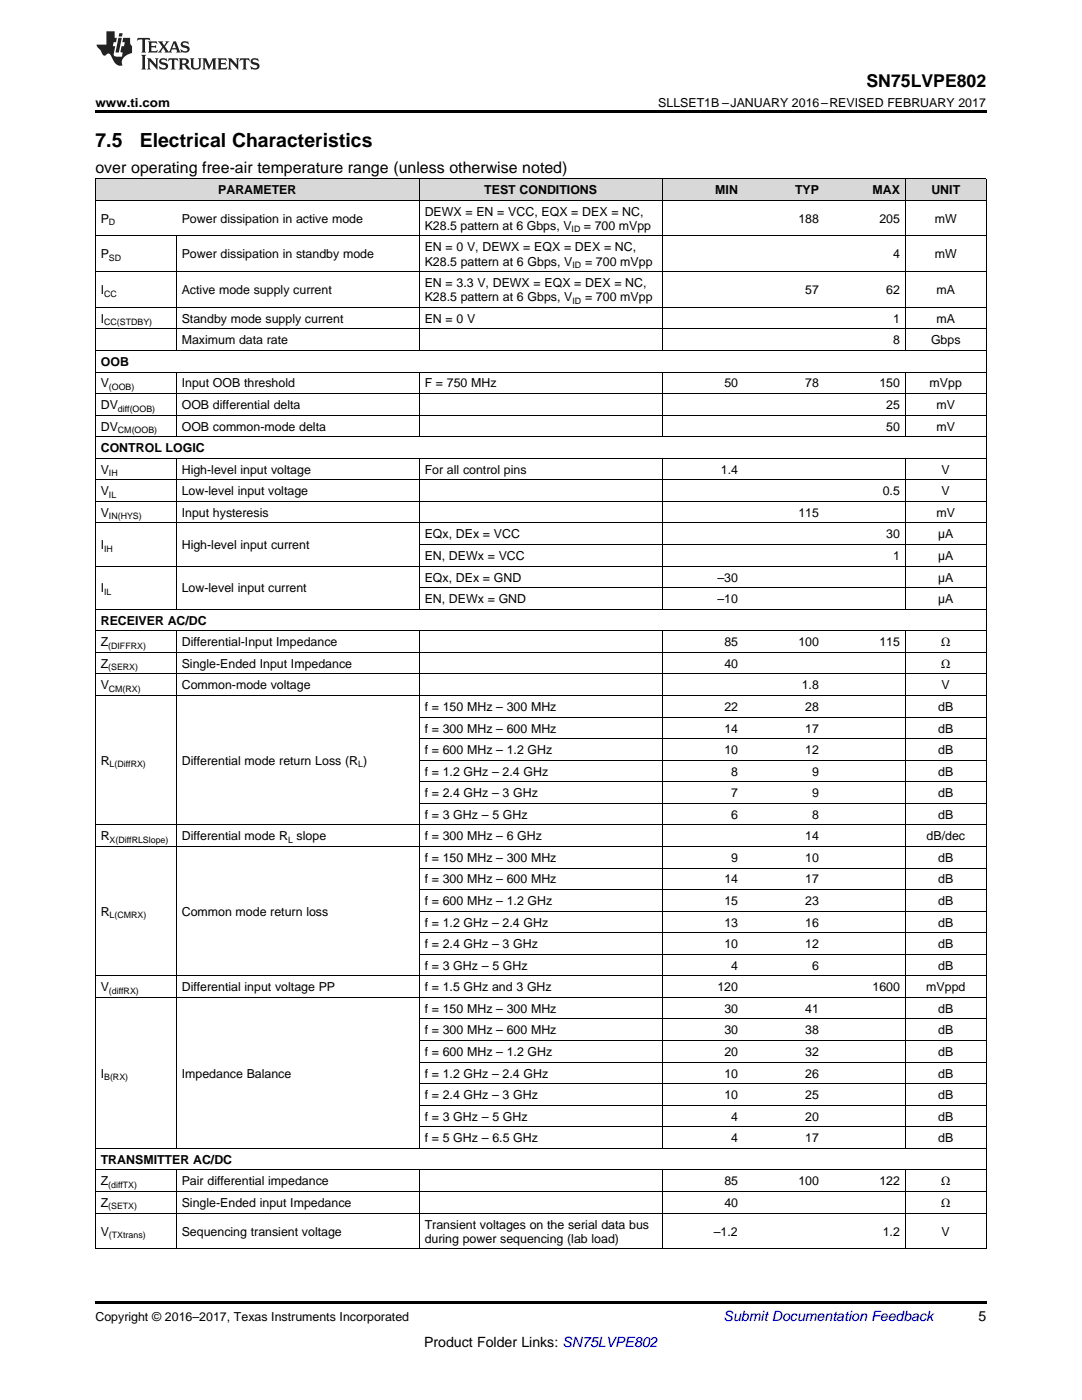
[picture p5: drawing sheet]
<svg xmlns="http://www.w3.org/2000/svg" width="216mm" height="279mm" viewBox="0 0 216 279" stroke-linecap="round" stroke-linejoin="round" font-family="sans-serif">
<defs><g id="words">
<g font-size="3.9">
<text x="19" y="29.3">7.5</text>
<text x="27.9" y="29.3">Electrical Characteristics</text>
</g>
<text font-size="3.5" x="172.9" y="17.3">SN75LVPE802</text>
<text font-size="3.2" x="19" y="34.4">over operating free-air temperature range (unless otherwise noted)</text>
<text font-size="2.8" fill="#0000c8" x="144.4" y="263.6">Submit Documentation Feedback</text>
<g font-size="2.8">
<text x="195.3" y="263.6">5</text>
<text x="84.6" y="268.9">Product Folder Links: SN75LVPE802</text>
</g>
<g font-size="2.5">
<text x="19" y="21.4">www.ti.com</text>
<text x="131.3" y="21.4">SLLSET1B –JANUARY 2016–REVISED FEBRUARY 2017</text>
<text x="43.5" y="38.7">PARAMETER</text>
<text x="96.6" y="38.7">TEST CONDITIONS</text>
<text x="142.7" y="38.7">MIN</text>
<text x="158.6" y="38.7">TYP</text>
<text x="174.1" y="38.7">MAX</text>
<text x="185.8" y="38.7">UNIT</text>
<text x="20.1" y="44.4">P</text>
<text x="36.3" y="44.4">Power dissipation in active mode</text>
<text x="84.7" y="43">DEWX = EN = VCC, EQX = DEX = NC,</text>
<text x="84.7" y="45.9">K28.5 pattern at 6 Gbps, V</text>
<text x="116.5" y="45.9">= 700 mVpp</text>
<text x="159.3" y="44.4">188</text>
<text x="175.5" y="44.4">205</text>
<text x="186.5" y="44.4">mW</text>
<text x="20.1" y="51.6">P</text>
<text x="36.3" y="51.6">Power dissipation in standby mode</text>
<text x="84.7" y="50.2">EN = 0 V, DEWX = EQX = DEX = NC,</text>
<text x="84.7" y="53">K28.5 pattern at 6 Gbps, V</text>
<text x="116.7" y="53">= 700 mVpp</text>
<text x="178.2" y="51.6">4</text>
<text x="186.5" y="51.6">mW</text>
<text x="20.1" y="58.7">I</text>
<text x="36.3" y="58.7">Active mode supply current</text>
<text x="84.7" y="57.3">EN = 3.3 V, DEWX = EQX = DEX = NC,</text>
<text x="160.7" y="58.7">57</text>
<text x="176.8" y="58.7">62</text>
<text x="186.9" y="58.7">mA</text>
<text x="20.1" y="64.4">I</text>
<text x="36.3" y="64.4">Standby mode supply current</text>
<text x="84.7" y="60.1">K28.5 pattern at 6 Gbps, V</text>
<text x="84.7" y="64.4">EN = 0 V</text>
<text x="116.7" y="60.1">= 700 mVpp</text>
<text x="178.2" y="64.4">1</text>
<text x="186.9" y="64.4">mA</text>
<text x="36.3" y="68.7">Maximum data rate</text>
<text x="178.2" y="68.7">8</text>
<text x="185.8" y="68.7">Gbps</text>
<text x="20.1" y="73">OOB</text>
<text x="20.1" y="77.3">V</text>
<text x="36.3" y="77.3">Input OOB threshold</text>
<text x="84.7" y="77.3">F = 750 MHz</text>
<text x="144.5" y="77.3">50</text>
<text x="160.7" y="77.3">78</text>
<text x="175.5" y="77.3">150</text>
<text x="185.5" y="77.3">mVpp</text>
<text x="20.1" y="81.6">DV</text>
<text x="36.3" y="81.6">OOB differential delta</text>
<text x="176.8" y="81.6">25</text>
<text x="186.9" y="81.6">mV</text>
<text x="20.1" y="85.9">DV</text>
<text x="36.3" y="85.9">OOB common-mode delta</text>
<text x="176.8" y="85.9">50</text>
<text x="186.9" y="85.9">mV</text>
<text x="20.1" y="90.2">CONTROL LOGIC</text>
<text x="20.1" y="94.5">V</text>
<text x="36.3" y="94.5">High-level input voltage</text>
<text x="84.7" y="94.5">For all control pins</text>
<text x="143.8" y="94.5">1.4</text>
<text x="187.9" y="94.5">V</text>
<text x="20.1" y="98.8">V</text>
<text x="36.3" y="98.8">Low-level input voltage</text>
<text x="176.1" y="98.8">0.5</text>
<text x="187.9" y="98.8">V</text>
<text x="20.1" y="103.2">V</text>
<text x="36.3" y="103.2">Input hysteresis</text>
<text x="84.7" y="107.5">EQx, DEx = VCC</text>
<text x="159.3" y="103.2">115</text>
<text x="176.8" y="107.5">30</text>
<text x="186.9" y="103.2">mV</text>
<text x="187.2" y="107.5">µA</text>
<text x="20.1" y="109.6">I</text>
<text x="36.3" y="109.6">High-level input current</text>
<text x="84.7" y="111.8">EN, DEWx = VCC</text>
<text x="178.2" y="111.8">1</text>
<text x="187.2" y="111.8">µA</text>
<text x="20.1" y="118.2">I</text>
<text x="36.3" y="118.2">Low-level input current</text>
<text x="84.7" y="116.1">EQx, DEx = GND</text>
<text x="143.2" y="116.1">–30</text>
<text x="187.2" y="116.1">µA</text>
<text x="20.1" y="124.7">RECEIVER AC/DC</text>
<text x="84.7" y="120.4">EN, DEWx = GND</text>
<text x="143.2" y="120.4">–10</text>
<text x="187.2" y="120.4">µA</text>
<text x="20.1" y="129">Z</text>
<text x="36.3" y="129">Differential-Input Impedance</text>
<text x="144.5" y="129">85</text>
<text x="159.3" y="129">100</text>
<text x="175.5" y="129">115</text>
<text x="187.8" y="129">Ω</text>
<text x="20.1" y="133.3">Z</text>
<text x="20.1" y="137.6">V</text>
<text x="36.3" y="133.3">Single-Ended Input Impedance</text>
<text x="36.3" y="137.6">Common-mode voltage</text>
<text x="144.5" y="133.3">40</text>
<text x="160" y="137.6">1.8</text>
<text x="187.8" y="133.3">Ω</text>
<text x="187.9" y="137.6">V</text>
<text x="84.7" y="141.9">f = 150 MHz – 300 MHz</text>
<text x="144.5" y="141.9">22</text>
<text x="160.7" y="141.9">28</text>
<text x="187.2" y="141.9">dB</text>
<text x="84.7" y="146.2">f = 300 MHz – 600 MHz</text>
<text x="144.5" y="146.2">14</text>
<text x="160.7" y="146.2">17</text>
<text x="187.2" y="146.2">dB</text>
<text x="20.1" y="152.6">R</text>
<text x="36.3" y="152.6">Differential mode return Loss (R )</text>
<text x="84.7" y="150.5">f = 600 MHz – 1.2 GHz</text>
<text x="84.7" y="154.8">f = 1.2 GHz – 2.4 GHz</text>
<text x="144.5" y="150.5">10</text>
<text x="145.9" y="154.8">8</text>
<text x="160.7" y="150.5">12</text>
<text x="162.1" y="154.8">9</text>
<text x="187.2" y="150.5">dB</text>
<text x="187.2" y="154.8">dB</text>
<text x="84.7" y="159.1">f = 2.4 GHz – 3 GHz</text>
<text x="145.9" y="159.1">7</text>
<text x="162.1" y="159.1">9</text>
<text x="187.2" y="159.1">dB</text>
<text x="20.1" y="167.7">R</text>
<text x="36.3" y="167.7">Differential mode R slope</text>
<text x="84.7" y="163.4">f = 3 GHz – 5 GHz</text>
<text x="84.7" y="167.7">f = 300 MHz – 6 GHz</text>
<text x="145.9" y="163.4">6</text>
<text x="160.7" y="167.7">14</text>
<text x="162.1" y="163.4">8</text>
<text x="184.9" y="167.7">dB/dec</text>
<text x="187.2" y="163.4">dB</text>
<text x="84.7" y="172">f = 150 MHz – 300 MHz</text>
<text x="145.9" y="172">9</text>
<text x="160.7" y="172">10</text>
<text x="187.2" y="172">dB</text>
<text x="84.7" y="176.3">f = 300 MHz – 600 MHz</text>
<text x="144.5" y="176.3">14</text>
<text x="160.7" y="176.3">17</text>
<text x="187.2" y="176.3">dB</text>
<text x="20.1" y="182.8">R</text>
<text x="36.3" y="182.8">Common mode return loss</text>
<text x="84.7" y="180.6">f = 600 MHz – 1.2 GHz</text>
<text x="84.7" y="184.9">f = 1.2 GHz – 2.4 GHz</text>
<text x="144.5" y="180.6">15</text>
<text x="144.5" y="184.9">13</text>
<text x="160.7" y="180.6">23</text>
<text x="160.7" y="184.9">16</text>
<text x="187.2" y="180.6">dB</text>
<text x="187.2" y="184.9">dB</text>
<text x="84.7" y="189.2">f = 2.4 GHz – 3 GHz</text>
<text x="144.5" y="189.2">10</text>
<text x="160.7" y="189.2">12</text>
<text x="187.2" y="189.2">dB</text>
<text x="20.1" y="197.8">V</text>
<text x="36.3" y="197.8">Differential input voltage PP</text>
<text x="84.7" y="193.5">f = 3 GHz – 5 GHz</text>
<text x="84.7" y="197.8">f = 1.5 GHz and 3 GHz</text>
<text x="143.2" y="197.8">120</text>
<text x="145.9" y="193.5">4</text>
<text x="162.1" y="193.5">6</text>
<text x="174.1" y="197.8">1600</text>
<text x="184.8" y="197.8">mVppd</text>
<text x="187.2" y="193.5">dB</text>
<text x="84.7" y="202.1">f = 150 MHz – 300 MHz</text>
<text x="144.5" y="202.1">30</text>
<text x="160.7" y="202.1">41</text>
<text x="187.2" y="202.1">dB</text>
<text x="84.7" y="206.4">f = 300 MHz – 600 MHz</text>
<text x="144.5" y="206.4">30</text>
<text x="160.7" y="206.4">38</text>
<text x="187.2" y="206.4">dB</text>
<text x="20.1" y="215.1">I</text>
<text x="36.3" y="215.1">Impedance Balance</text>
<text x="84.7" y="210.7">f = 600 MHz – 1.2 GHz</text>
<text x="84.7" y="215.1">f = 1.2 GHz – 2.4 GHz</text>
<text x="144.5" y="210.7">20</text>
<text x="144.5" y="215.1">10</text>
<text x="160.7" y="210.7">32</text>
<text x="160.7" y="215.1">26</text>
<text x="187.2" y="210.7">dB</text>
<text x="187.2" y="215.1">dB</text>
<text x="84.7" y="219.4">f = 2.4 GHz – 3 GHz</text>
<text x="144.5" y="219.4">10</text>
<text x="160.7" y="219.4">25</text>
<text x="187.2" y="219.4">dB</text>
<text x="84.7" y="223.7">f = 3 GHz – 5 GHz</text>
<text x="84.7" y="228">f = 5 GHz – 6.5 GHz</text>
<text x="145.9" y="223.7">4</text>
<text x="145.9" y="228">4</text>
<text x="160.7" y="223.7">20</text>
<text x="160.7" y="228">17</text>
<text x="187.2" y="223.7">dB</text>
<text x="187.2" y="228">dB</text>
<text x="20.1" y="232.3">TRANSMITTER AC/DC</text>
<text x="20.1" y="236.6">Z</text>
<text x="36.3" y="236.6">Pair differential impedance</text>
<text x="144.5" y="236.6">85</text>
<text x="159.3" y="236.6">100</text>
<text x="175.5" y="236.6">122</text>
<text x="187.8" y="236.6">Ω</text>
<text x="20.1" y="240.9">Z</text>
<text x="36.3" y="240.9">Single-Ended input Impedance</text>
<text x="84.7" y="245.2">Transient voltages on the serial data bus</text>
<text x="144.5" y="240.9">40</text>
<text x="187.8" y="240.9">Ω</text>
<text x="20.1" y="246.6">V</text>
<text x="36.3" y="246.6">Sequencing transient voltage</text>
<text x="84.7" y="248">during power sequencing (lab load)</text>
<text x="142.5" y="246.6">–1.2</text>
<text x="176.1" y="246.6">1.2</text>
<text x="187.9" y="246.6">V</text>
<text x="19" y="263.6">Copyright © 2016–2017, Texas Instruments Incorporated</text>
</g>
<g font-size="1.8">
<text x="21.7" y="44.9">D</text>
<text x="114.1" y="46.4">ID</text>
<text x="21.7" y="52.1">SD</text>
<text x="114.2" y="53.5">ID</text>
<text x="20.8" y="59.2">CC</text>
<text x="20.8" y="64.9">CC(STDBY)</text>
<text x="114.2" y="60.6">ID</text>
<text x="21.7" y="77.8">(OOB)</text>
<text x="23.5" y="82.1">diff(OOB)</text>
<text x="23.5" y="86.4">CM(OOB)</text>
<text x="21.7" y="95">IH</text>
<text x="21.7" y="99.3">IL</text>
<text x="21.7" y="103.6">IN(HYS)</text>
<text x="20.8" y="110.1">IH</text>
<text x="20.8" y="118.7">IL</text>
<text x="21.6" y="129.5">(DIFFRX)</text>
<text x="21.6" y="133.8">(SERX)</text>
<text x="21.7" y="138.1">CM(RX)</text>
<text x="21.9" y="153.1">L(DiffRX)</text>
<text x="71.5" y="153.1">L</text>
<text x="21.9" y="168.2">X(DiffRLSlope)</text>
<text x="57.5" y="168.2">L</text>
<text x="21.9" y="183.3">L(CMRX)</text>
<text x="21.7" y="198.3">(diffRX)</text>
<text x="20.8" y="215.5">B(RX)</text>
<text x="21.6" y="237.1">(diffTX)</text>
<text x="21.6" y="241.4">(SETX)</text>
<text x="21.7" y="247.1">(TXtrans)</text>
</g>
</g></defs>
<g fill="#d8d8d8">
<path d="M19 35.7h16.2v4.3h-16.2z"/>
<path d="M35.2 35.7h48.5v4.3h-48.5z"/>
<path d="M83.7 35.7h48.5v4.3h-48.5z"/>
<path d="M132.2 35.7h16.1v4.3h-16.1z"/>
<path d="M148.3 35.7h16.2v4.3h-16.2z"/>
<path d="M164.5 35.7h16.2v4.3h-16.2z"/>
<path d="M180.7 35.7h16.1v4.3h-16.1z"/>
</g>
<path d="M19 22h177.8v.5h-177.8zM19 259.7h177.8v.5h-177.8z" fill="#000"/>
<g fill="none" stroke="#000" stroke-width=".2">
<path d="M19 40h177.8M19 35.6h177.8M19.1 35.7v213.6M83.6 35.7v34.3M132.1 35.7v34.3M180.6 35.7v34.3M196.8 35.7v213.6M19 54.2h177.8M19 47.1h177.8M35.2 47.1v22.9M19 78.5h177.8M19 74.2h177.8"/>
<path d="M19 69.9h177.8M19 65.6h177.8M19 61.3h177.8M35.2 74.3v12.9M83.6 74.3v12.9M132.1 74.3v12.9M180.6 74.3v12.9M19 95.8h177.8M19 91.5h177.8M19 87.2h177.8M19 82.8h177.8M35.2 91.5v30.1"/>
<path d="M83.6 91.5v30.1M132.1 91.5v30.1M180.6 91.5v30.1M19 113h177.8M19 104.4h177.8M19 100.1h177.8M83.7 117.3h113.1M83.7 108.7h113.1M19 138.8h177.8M19 134.5h177.8M19 130.2h177.8M19 125.9h177.8"/>
<path d="M19 121.6h177.8M35.2 125.9v103.3M83.6 125.9v103.3M132.1 125.9v103.3M180.6 125.9v103.3M83.7 156h113.1M83.7 151.7h113.1M83.7 147.4h113.1M83.7 143.1h113.1M19 168.9h177.8M19 164.6h177.8M83.7 177.5h113.1"/>
<path d="M83.7 173.2h113.1M83.7 160.3h113.1M19 199.1h177.8M19 194.8h177.8M83.7 190.4h113.1M83.7 186.1h113.1M83.7 181.8h113.1M83.7 216.3h113.1M83.7 212h113.1M83.7 207.7h113.1M83.7 203.4h113.1M19 237.8h177.8"/>
<path d="M19 233.5h177.8M19 229.2h177.8M35.2 233.5v15.8M83.6 233.5v15.8M83.7 224.9h113.1M83.7 220.6h113.1M132.1 233.5v15.8M180.6 233.5v15.8M19 249.2h177.8M19 242.1h177.8"/>
</g>
<g fill="#231f20">
<path d="M27.5 7.6l-.1 .5 .4-.2h.6v.1v2.1l-.2 .4h1l-.3-.4v-2.1l.1-.1h.5l.5 .2-.2-.5zM29.5 8.3l.2 .3v1.5l-.2 .4h1.8l.2-.6a1.04 1.04 0 0 1-1.3 .2v-.7h.6l.3 .2v-.6l-.3 .2h-.6v-.6l.8-.1 .4 .3-.2-.5zM31.5 8.3l.9 1.1-.9 1.1h.8l-.2-.2 .5-.7 .4 .7-.2 .2h1.5l-.1-.2 .1-.4h.9l.1 .4-.2 .2h1l-.3-.3-.7-1.9h-.5l-.9 2-.8-1 .9-1h-.8l.1 .3-.3 .5-.4-.6 .2-.2zM34.7 8.6l.4 1h-.7zM36.3 8.4a.63 .63 0 0 0-.2 .7 .63 .63 0 0 0 .6 .4l.6 .2 .1 .2a.75 .75 0 0 1-.7 .4 .75 .75 0 0 1-.6-.5l.1 .7 .1-.1a1.11 1.11 0 0 0 1.5-.6 1.13 1.13 0 0 0-1.2-.8l-.1-.4a1.04 1.04 0 0 1 1.2 .2l-.2-.5-.1 .1-.5-.2zM28.2 10.9l.2 .4v2.2l-.2 .4h1l-.3-.4v-2.2l.3-.4zM29.3 11.6l.3 .4v1.5l-.3 .4h.8l-.2-.4v-1.3l1.5 1.7v-1.9l.2-.4h-.7l.2 .4v.9l-1.1-1.3zM32 11.8a.62 .62 0 0 0-.2 .7 .62 .62 0 0 0 .6 .4l.6 .1 .1 .3a.76 .76 0 0 1-.7 .3 .76 .76 0 0 1-.6-.4l.1 .7 .1-.1a1.11 1.11 0 0 0 1.5-.6 1.13 1.13 0 0 0-1.2-.8l-.1-.4a1.04 1.04 0 0 1 1.2 .2l-.2-.6-.1 .1-.5-.1zM33.7 11.6l-.2 .6a.61 .61 0 0 1 .8-.3v1.6l-.2 .4h.9l-.2-.4v-1.6a.63 .63 0 0 1 .8 .3l-.2-.6zM35.6 11.6l.3 .4v1.5l-.3 .4h1l-.2-.2v-.8l.5 .2a.76 .76 0 0 0 1.2 .7l-1-1a.58 .58 0 0 0 .6-.5 .58 .58 0 0 0-.5-.6zM36.4 11.9h.1a.45 .45 0 0 1 .5 .1 .45 .45 0 0 1 .1 .5l-.7 .2zM37.9 11.6l.2 .2a2.17 2.17 0 0 0 .3 1.9 .99 .99 0 0 0 1.6-.6v-1.1l.2-.4h-.7l.2 .2a1.92 1.92 0 0 1-.2 1.8 .6 .6 0 0 1-.9-.5v-1.1l.2-.4zM40.4 11.6l.2 .4v1.5l-.2 .4h.7l-.2-.4v-1.4l.8 1.8 .8-1.8v1.4l-.2 .4h.9l-.2-.4v-1.5l.2-.4h-.8l-.6 1.5-.6-1.5zM43.4 11.6l.2 .4v1.5l-.2 .4h1.8l.2-.6a1.04 1.04 0 0 1-1.3 .1v-.6h.5l.4 .2v-.6l-.4 .2h-.5v-.7h.8l.3 .3-.1-.6zM45.5 11.6l.2 .4v1.5l-.2 .4h.7l-.2-.4v-1.3l1.5 1.7v-1.9l.2-.4h-.7l.2 .4v.9l-1.1-1.3zM47.9 11.6l-.1 .6a.61 .61 0 0 1 .8-.3v1.6l-.3 .4h1l-.3-.4 .1-1.6a.63 .63 0 0 1 .7 .3l-.1-.6zM50.2 11.8a.62 .62 0 0 0-.2 .7 .62 .62 0 0 0 .6 .4l.6 .1 .2 .3a.76 .76 0 0 1-.8 .3 .76 .76 0 0 1-.6-.4l.1 .7 .2-.1a1.11 1.11 0 0 0 1.5-.6 1.13 1.13 0 0 0-1.3-.8l-.1-.4a1.04 1.04 0 0 1 1.2 .2l-.1-.6-.2 .1-.5-.1z"/>
<path d="M21.2 6.3v2.6h-1.9l.1 .4 .7 .9a.91 .91 0 0 0 1 .8 .56 .56 0 0 1 .5-.3 .56 .56 0 0 1 .5 .3l.4 .8a1.53 1.53 0 0 0 1.9 1.2 1.54 1.54 0 0 1 1-2.1l.9-.3v-1.4a1.52 1.52 0 0 1-.3-1.6h-1.4l-.2 .8h.5l-.2 .8h-.4l-.2 1v.2l.4 .1-.2 .8a1.93 1.93 0 0 1-1.6-.3l.3-1.8h-.5l.2-.8h.4l.2-.8h-.4v-1.3zM23.6 7.6l-.6 2.9h.7l.6-2.9zM23.8 6.6l-.1 .7h.6l.2-.7z"/>
</g>
<use href="#words"/>
</svg>
